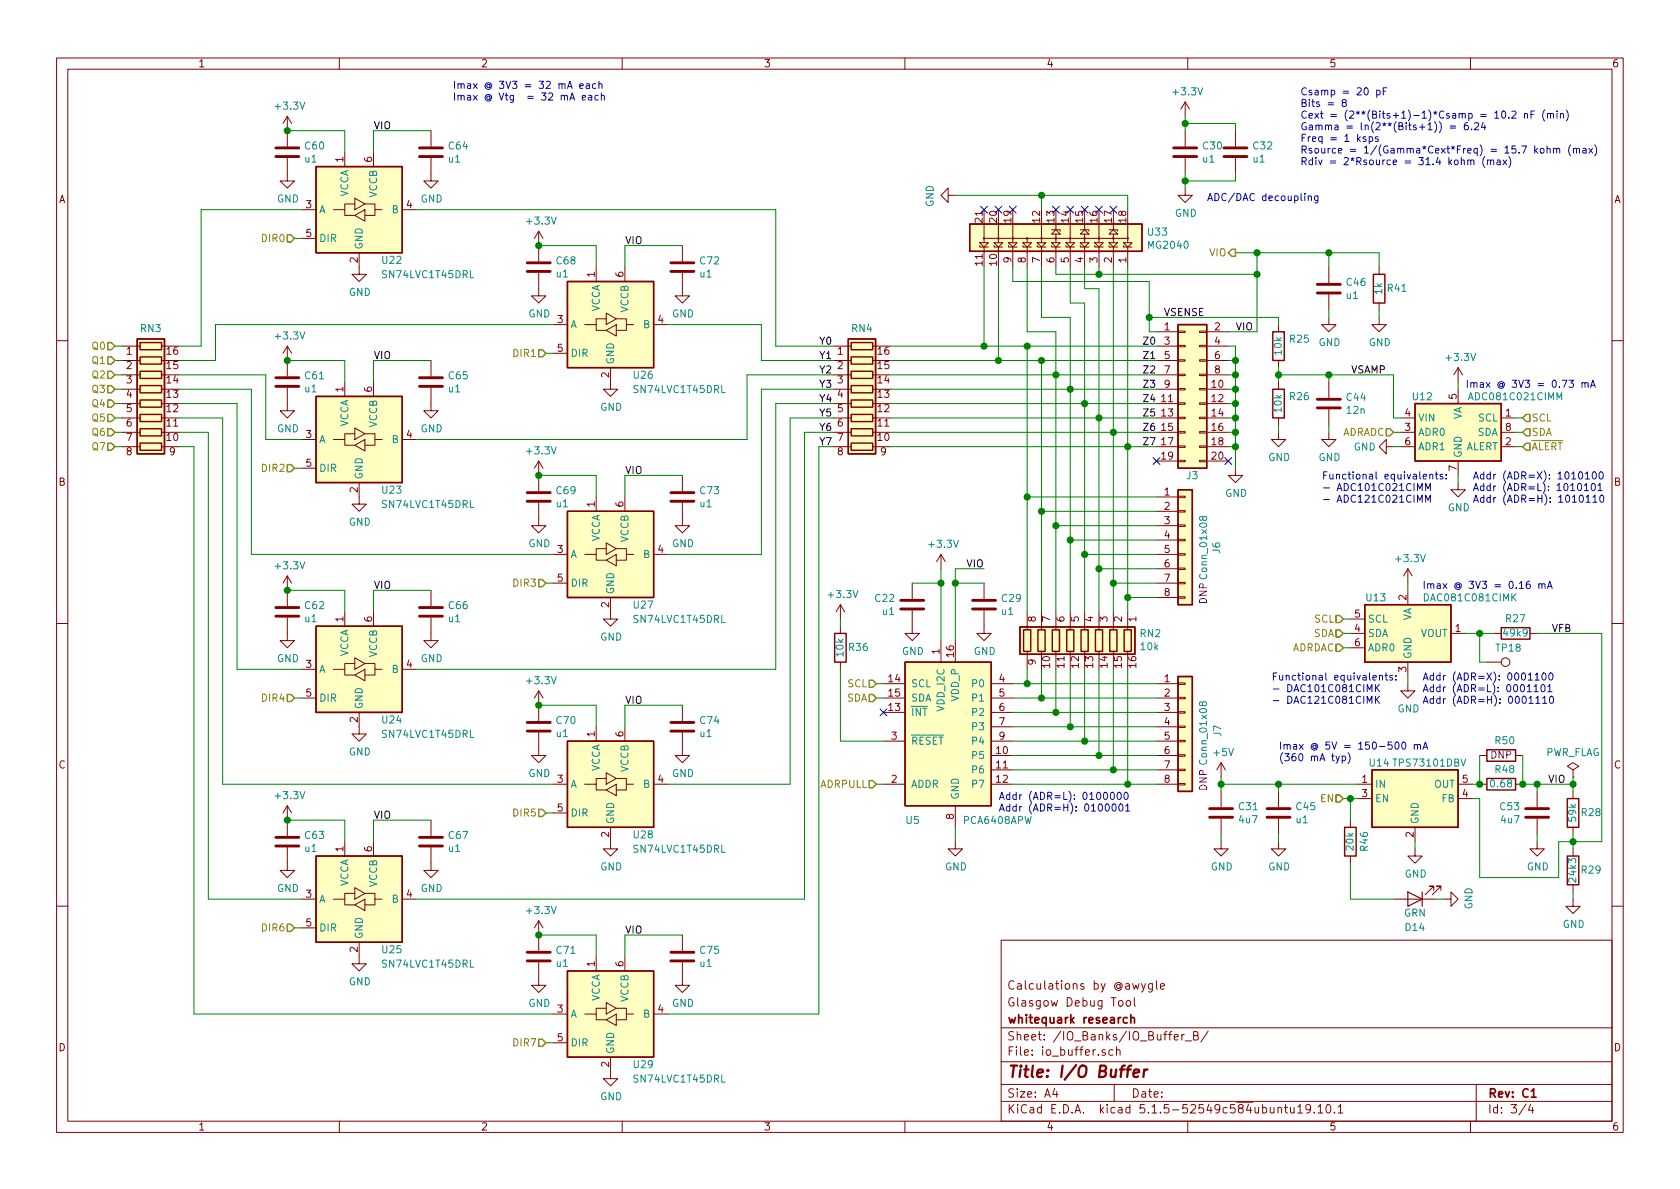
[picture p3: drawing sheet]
<svg xmlns="http://www.w3.org/2000/svg" width="297mm" height="210mm" viewBox="0 0 297 210" stroke-linecap="round" stroke-linejoin="round" font-family="sans-serif">
<defs><g id="words">
<text font-size="2.8" fill="#840000" x="178" y="190.5">Title: I/O Buffer</text>
<g font-size="2.1" fill="#840000">
<text x="178" y="178">Glasgow Debug Tool</text>
<text x="178" y="175">Calculations by @awygle</text>
<text x="178" y="184">Sheet: /IO_Banks/IO_Buffer_B/</text>
<text x="178" y="181">whitequark research</text>
<text x="178" y="186.7">File: io_buffer.sch</text>
<text x="178" y="196.9">KiCad E.D.A. kicad 5.1.5-52549c584ubuntu19.10.1</text>
<text x="178" y="194.1">Size: A4</text>
<text x="200" y="194.1">Date:</text>
<text x="263" y="194.1">Rev: C1</text>
<text x="263" y="196.9">Id: 3/4</text>
</g>
<g font-size="1.8" fill="#840000">
<text x="35" y="11.9">1</text>
<text x="85" y="11.9">2</text>
<text x="135" y="11.9">3</text>
<text x="185" y="11.9">4</text>
<text x="235" y="11.9">5</text>
<text x="285" y="11.9">6</text>
<text x="60.7" y="28.7" transform="rotate(-90 60.7 28.7)">1</text>
<text x="65.8" y="28.7" transform="rotate(-90 65.8 28.7)">6</text>
<text x="10.4" y="35.9">A</text>
<text x="285.4" y="35.9">A</text>
<text x="54.1" y="36.8">3</text>
<text x="54.1" y="41.9">5</text>
<text x="71.9" y="36.8">4</text>
<text x="173.7" y="39.3" transform="rotate(-90 173.7 39.3)">21</text>
<text x="176.3" y="39.3" transform="rotate(-90 176.3 39.3)">20</text>
<text x="178.8" y="39.3" transform="rotate(-90 178.8 39.3)">19</text>
<text x="183.9" y="39.3" transform="rotate(-90 183.9 39.3)">12</text>
<text x="186.4" y="39.3" transform="rotate(-90 186.4 39.3)">13</text>
<text x="189" y="39.3" transform="rotate(-90 189 39.3)">14</text>
<text x="191.5" y="39.3" transform="rotate(-90 191.5 39.3)">15</text>
<text x="194.1" y="39.3" transform="rotate(-90 194.1 39.3)">16</text>
<text x="196.6" y="39.3" transform="rotate(-90 196.6 39.3)">17</text>
<text x="199.1" y="39.3" transform="rotate(-90 199.1 39.3)">18</text>
<text x="63.2" y="46.5" transform="rotate(-90 63.2 46.5)">2</text>
<text x="173.7" y="46.9" transform="rotate(-90 173.7 46.9)">11</text>
<text x="176.3" y="46.9" transform="rotate(-90 176.3 46.9)">10</text>
<text x="178.8" y="46.5" transform="rotate(-90 178.8 46.5)">9</text>
<text x="181.4" y="46.5" transform="rotate(-90 181.4 46.5)">8</text>
<text x="183.9" y="46.5" transform="rotate(-90 183.9 46.5)">7</text>
<text x="186.4" y="46.5" transform="rotate(-90 186.4 46.5)">6</text>
<text x="189" y="46.5" transform="rotate(-90 189 46.5)">5</text>
<text x="191.5" y="46.5" transform="rotate(-90 191.5 46.5)">4</text>
<text x="194.1" y="46.5" transform="rotate(-90 194.1 46.5)">3</text>
<text x="196.6" y="46.5" transform="rotate(-90 196.6 46.5)">2</text>
<text x="199.1" y="46.5" transform="rotate(-90 199.1 46.5)">1</text>
<text x="105.2" y="49" transform="rotate(-90 105.2 49)">1</text>
<text x="110.2" y="49" transform="rotate(-90 110.2 49)">6</text>
<text x="98.6" y="57.1">3</text>
<text x="116.4" y="57.1">4</text>
<text x="205.9" y="58.4">1</text>
<text x="214.8" y="58.4">2</text>
<text x="22.4" y="62.7">1</text>
<text x="22.4" y="65.3">2</text>
<text x="29.5" y="65.3">15</text>
<text x="29.5" y="62.7">16</text>
<text x="98.6" y="62.2">5</text>
<text x="148.1" y="62.7">1</text>
<text x="148.1" y="65.3">2</text>
<text x="155.2" y="65.3">15</text>
<text x="155.2" y="62.7">16</text>
<text x="205.9" y="61">3</text>
<text x="205.9" y="63.5">5</text>
<text x="214.8" y="61">4</text>
<text x="214.8" y="63.5">6</text>
<text x="22.4" y="67.8">3</text>
<text x="22.4" y="70.4">4</text>
<text x="29.5" y="70.4">13</text>
<text x="29.5" y="67.8">14</text>
<text x="60.7" y="69.3" transform="rotate(-90 60.7 69.3)">1</text>
<text x="65.8" y="69.3" transform="rotate(-90 65.8 69.3)">6</text>
<text x="107.7" y="66.8" transform="rotate(-90 107.7 66.8)">2</text>
<text x="148.1" y="67.8">3</text>
<text x="148.1" y="70.4">4</text>
<text x="155.2" y="70.4">13</text>
<text x="155.2" y="67.8">14</text>
<text x="205.4" y="71.1">11</text>
<text x="205.9" y="66">7</text>
<text x="205.9" y="68.6">9</text>
<text x="214.3" y="68.6">10</text>
<text x="214.3" y="71.1">12</text>
<text x="214.8" y="66">8</text>
<text x="257.6" y="70.6" transform="rotate(-90 257.6 70.6)">5</text>
<text x="22.4" y="72.9">5</text>
<text x="22.4" y="75.4">6</text>
<text x="22.4" y="78">7</text>
<text x="29.5" y="78">10</text>
<text x="29.5" y="75.4">11</text>
<text x="29.5" y="72.9">12</text>
<text x="54.1" y="77.5">3</text>
<text x="71.9" y="77.5">4</text>
<text x="148.1" y="72.9">5</text>
<text x="148.1" y="75.4">6</text>
<text x="148.1" y="78">7</text>
<text x="155.2" y="78">10</text>
<text x="155.2" y="75.4">11</text>
<text x="155.2" y="72.9">12</text>
<text x="205.4" y="73.7">13</text>
<text x="205.4" y="76.2">15</text>
<text x="214.3" y="73.7">14</text>
<text x="214.3" y="76.2">16</text>
<text x="248.4" y="76.2">3</text>
<text x="248.4" y="73.7">4</text>
<text x="266.2" y="73.7">1</text>
<text x="266.2" y="76.2">8</text>
<text x="22.4" y="80.5">8</text>
<text x="30" y="80.5">9</text>
<text x="54.1" y="82.5">5</text>
<text x="148.1" y="80.5">8</text>
<text x="155.7" y="80.5">9</text>
<text x="205.4" y="78.7">17</text>
<text x="205.4" y="81.3">19</text>
<text x="214.3" y="78.7">18</text>
<text x="214.3" y="81.3">20</text>
<text x="248.4" y="78.7">6</text>
<text x="257.6" y="83.3" transform="rotate(-90 257.6 83.3)">7</text>
<text x="266.2" y="78.7">2</text>
<text x="10.4" y="85.9">B</text>
<text x="63.2" y="87.1" transform="rotate(-90 63.2 87.1)">2</text>
<text x="105.2" y="89.6" transform="rotate(-90 105.2 89.6)">1</text>
<text x="110.2" y="89.6" transform="rotate(-90 110.2 89.6)">6</text>
<text x="205.9" y="87.6">1</text>
<text x="285.4" y="85.9">B</text>
<text x="205.9" y="90.2">2</text>
<text x="205.9" y="92.7">3</text>
<text x="205.9" y="95.2">4</text>
<text x="98.6" y="97.8">3</text>
<text x="116.4" y="97.8">4</text>
<text x="205.9" y="97.8">5</text>
<text x="205.9" y="100.3">6</text>
<text x="98.6" y="102.9">5</text>
<text x="107.7" y="107.4" transform="rotate(-90 107.7 107.4)">2</text>
<text x="205.9" y="102.9">7</text>
<text x="205.9" y="105.4">8</text>
<text x="248.7" y="106.1" transform="rotate(-90 248.7 106.1)">2</text>
<text x="60.7" y="110" transform="rotate(-90 60.7 110)">1</text>
<text x="65.8" y="110" transform="rotate(-90 65.8 110)">6</text>
<text x="183.1" y="110" transform="rotate(-90 183.1 110)">8</text>
<text x="185.7" y="110" transform="rotate(-90 185.7 110)">7</text>
<text x="188.2" y="110" transform="rotate(-90 188.2 110)">6</text>
<text x="190.8" y="110" transform="rotate(-90 190.8 110)">5</text>
<text x="193.3" y="110" transform="rotate(-90 193.3 110)">4</text>
<text x="195.8" y="110" transform="rotate(-90 195.8 110)">3</text>
<text x="198.4" y="110" transform="rotate(-90 198.4 110)">2</text>
<text x="200.9" y="110" transform="rotate(-90 200.9 110)">1</text>
<text x="239.5" y="111.8">4</text>
<text x="239.5" y="109.2">5</text>
<text x="257.3" y="111.8">1</text>
<text x="54.1" y="118.1">3</text>
<text x="71.9" y="118.1">4</text>
<text x="166.1" y="115.7" transform="rotate(-90 166.1 115.7)">1</text>
<text x="168.7" y="116.1" transform="rotate(-90 168.7 116.1)">16</text>
<text x="183.1" y="117.6" transform="rotate(-90 183.1 117.6)">9</text>
<text x="185.7" y="118.1" transform="rotate(-90 185.7 118.1)">10</text>
<text x="188.2" y="118.1" transform="rotate(-90 188.2 118.1)">11</text>
<text x="190.8" y="118.1" transform="rotate(-90 190.8 118.1)">12</text>
<text x="193.3" y="118.1" transform="rotate(-90 193.3 118.1)">13</text>
<text x="195.8" y="118.1" transform="rotate(-90 195.8 118.1)">14</text>
<text x="198.4" y="118.1" transform="rotate(-90 198.4 118.1)">15</text>
<text x="200.9" y="118.1" transform="rotate(-90 200.9 118.1)">16</text>
<text x="239.5" y="114.3">6</text>
<text x="248.7" y="118.8" transform="rotate(-90 248.7 118.8)">3</text>
<text x="54.1" y="123.2">5</text>
<text x="157.1" y="125.7">13</text>
<text x="157.1" y="120.6">14</text>
<text x="157.1" y="123.2">15</text>
<text x="176.7" y="120.6">4</text>
<text x="176.7" y="123.2">5</text>
<text x="176.7" y="125.7">6</text>
<text x="205.9" y="120.6">1</text>
<text x="205.9" y="123.2">2</text>
<text x="205.9" y="125.7">3</text>
<text x="63.2" y="127.7" transform="rotate(-90 63.2 127.7)">2</text>
<text x="105.2" y="130.3" transform="rotate(-90 105.2 130.3)">1</text>
<text x="110.2" y="130.3" transform="rotate(-90 110.2 130.3)">6</text>
<text x="157.6" y="130.8">3</text>
<text x="176.7" y="128.3">7</text>
<text x="176.7" y="130.8">9</text>
<text x="205.9" y="128.3">4</text>
<text x="205.9" y="130.8">5</text>
<text x="10.4" y="135.9">C</text>
<text x="176.2" y="133.3">10</text>
<text x="176.2" y="135.9">11</text>
<text x="205.9" y="133.3">6</text>
<text x="205.9" y="135.9">7</text>
<text x="285.4" y="135.9">C</text>
<text x="98.6" y="138.4">3</text>
<text x="98.6" y="143.5">5</text>
<text x="116.4" y="138.4">4</text>
<text x="157.6" y="138.4">2</text>
<text x="176.2" y="138.4">12</text>
<text x="205.9" y="138.4">8</text>
<text x="240.8" y="138.4">1</text>
<text x="240.8" y="141">3</text>
<text x="258.6" y="141">4</text>
<text x="258.6" y="138.4">5</text>
<text x="107.7" y="148.1" transform="rotate(-90 107.7 148.1)">2</text>
<text x="168.7" y="144.9" transform="rotate(-90 168.7 144.9)">8</text>
<text x="249.9" y="148.1" transform="rotate(-90 249.9 148.1)">2</text>
<text x="60.7" y="150.6" transform="rotate(-90 60.7 150.6)">1</text>
<text x="65.8" y="150.6" transform="rotate(-90 65.8 150.6)">6</text>
<text x="54.1" y="158.7">3</text>
<text x="71.9" y="158.7">4</text>
<text x="54.1" y="163.8">5</text>
<text x="63.2" y="168.4" transform="rotate(-90 63.2 168.4)">2</text>
<text x="105.2" y="170.9" transform="rotate(-90 105.2 170.9)">1</text>
<text x="110.2" y="170.9" transform="rotate(-90 110.2 170.9)">6</text>
<text x="98.6" y="179.1">3</text>
<text x="116.4" y="179.1">4</text>
<text x="10.4" y="185.9">D</text>
<text x="98.6" y="184.1">5</text>
<text x="285.4" y="185.9">D</text>
<text x="107.7" y="188.7" transform="rotate(-90 107.7 188.7)">2</text>
<text x="35" y="199.9">1</text>
<text x="85" y="199.9">2</text>
<text x="135" y="199.9">3</text>
<text x="185" y="199.9">4</text>
<text x="235" y="199.9">5</text>
<text x="285" y="199.9">6</text>
</g>
<g font-size="1.8" fill="#0000c2">
<text x="80" y="15.7">Imax @ 3V3 = 32 mA each</text>
<text x="80" y="17.8">Imax @ Vtg = 32 mA each</text>
<text x="229.9" y="16.9">Csamp = 20 pF</text>
<text x="229.9" y="18.9">Bits = 8</text>
<text x="229.9" y="21">Cext = (2**(Bits+1)-1)*Csamp = 10.2 nF (min)</text>
<text x="229.9" y="23">Gamma = ln(2**(Bits+1)) = 6.24</text>
<text x="229.9" y="25.1">Freq = 1 ksps</text>
<text x="229.9" y="27.1">Rsource = 1/(Gamma*Cext*Freq) = 15.7 kohm (max)</text>
<text x="229.9" y="29.2">Rdiv = 2*Rsource = 31.4 kohm (max)</text>
<text x="213.4" y="35.6">ADC/DAC decoupling</text>
<text x="259.1" y="68.6">Imax @ 3V3 = 0.73 mA</text>
<text x="233.7" y="84.8">Functional equivalents:</text>
<text x="233.7" y="86.8">- ADC101C021CIMM</text>
<text x="233.7" y="88.9">- ADC121C021CIMM</text>
<text x="260.3" y="84.8">Addr (ADR=X): 1010100</text>
<text x="260.3" y="86.8">Addr (ADR=L): 1010101</text>
<text x="260.3" y="88.9">Addr (ADR=H): 1010110</text>
<text x="251.5" y="104.1">Imax @ 3V3 = 0.16 mA</text>
<text x="224.8" y="120.3">Functional equivalents:</text>
<text x="224.8" y="122.4">- DAC101C081CIMK</text>
<text x="224.8" y="124.5">- DAC121C081CIMK</text>
<text x="251.5" y="120.3">Addr (ADR=X): 0001100</text>
<text x="251.5" y="122.4">Addr (ADR=L): 0001101</text>
<text x="251.5" y="124.5">Addr (ADR=H): 0001110</text>
<text x="226.1" y="132.6">Imax @ 5V = 150-500 mA</text>
<text x="226.1" y="134.6">(360 mA typ)</text>
<text x="176.5" y="141.4">Addr (ADR=L): 0100000</text>
<text x="176.5" y="143.5">Addr (ADR=H): 0100001</text>
</g>
<g font-size="1.8" fill="#008484">
<text x="207.6" y="16.9">+3.3V</text>
<text x="48.8" y="19.4">+3.3V</text>
<text x="53.9" y="28.7">u1</text>
<text x="54" y="26.4">C60</text>
<text x="79.3" y="28.7">u1</text>
<text x="79.4" y="26.4">C64</text>
<text x="212.7" y="28.7">u1</text>
<text x="212.8" y="26.4">C30</text>
<text x="221.6" y="28.7">u1</text>
<text x="221.6" y="26.4">C32</text>
<text x="49" y="35.8">GND</text>
<text x="61.6" y="35" transform="rotate(-90 61.6 35)">VCCA</text>
<text x="66.7" y="35" transform="rotate(-90 66.7 35)">VCCB</text>
<text x="74.4" y="35.8">GND</text>
<text x="56.4" y="37.7">A</text>
<text x="69.3" y="37.7">B</text>
<text x="93.3" y="39.7">+3.3V</text>
<text x="165.1" y="36.6" transform="rotate(-90 165.1 36.6)">GND</text>
<text x="203" y="41.7">U33</text>
<text x="207.7" y="38.3">GND</text>
<text x="56.4" y="42.8">DIR</text>
<text x="64.1" y="44.2" transform="rotate(-90 64.1 44.2)">GND</text>
<text x="67.6" y="46.7">U22</text>
<text x="98.5" y="46.8">C68</text>
<text x="123.9" y="46.8">C72</text>
<text x="203.2" y="44">MG2040</text>
<text x="61.7" y="52.3">GND</text>
<text x="67.8" y="49.2">SN74LVC1T45DRL</text>
<text x="98.4" y="49.1">u1</text>
<text x="123.8" y="49.1">u1</text>
<text x="238.1" y="52.9">u1</text>
<text x="238.2" y="50.6">C46</text>
<text x="244.4" y="52" transform="rotate(-90 244.4 52)">1k</text>
<text x="245.4" y="51.6">R41</text>
<text x="24.9" y="58.7">RN3</text>
<text x="93.4" y="56.1">GND</text>
<text x="100.8" y="58">A</text>
<text x="106" y="55.3" transform="rotate(-90 106 55.3)">VCCA</text>
<text x="111.1" y="55.3" transform="rotate(-90 111.1 55.3)">VCCB</text>
<text x="113.8" y="58">B</text>
<text x="118.8" y="56.1">GND</text>
<text x="150.6" y="58.7">RN4</text>
<text x="48.8" y="60">+3.3V</text>
<text x="100.8" y="63.1">DIR</text>
<text x="108.6" y="64.5" transform="rotate(-90 108.6 64.5)">GND</text>
<text x="226.6" y="62.7" transform="rotate(-90 226.6 62.7)">10k</text>
<text x="228.1" y="60.6">R25</text>
<text x="233.1" y="61.2">GND</text>
<text x="242" y="61.2">GND</text>
<text x="255.9" y="63.8">+3.3V</text>
<text x="53.9" y="69.4">u1</text>
<text x="54" y="67.1">C61</text>
<text x="79.3" y="69.4">u1</text>
<text x="79.4" y="67.1">C65</text>
<text x="112.1" y="67">U26</text>
<text x="112.3" y="69.5">SN74LVC1T45DRL</text>
<text x="228.1" y="70.8">R26</text>
<text x="238.2" y="70.9">C44</text>
<text x="249.8" y="70.8">U12</text>
<text x="260.1" y="70.8">ADC081C021CIMM</text>
<text x="49" y="76.4">GND</text>
<text x="61.6" y="75.6" transform="rotate(-90 61.6 75.6)">VCCA</text>
<text x="66.7" y="75.6" transform="rotate(-90 66.7 75.6)">VCCB</text>
<text x="74.4" y="76.4">GND</text>
<text x="106.1" y="72.6">GND</text>
<text x="226.6" y="72.8" transform="rotate(-90 226.6 72.8)">10k</text>
<text x="238.2" y="73.2">12n</text>
<text x="250.7" y="77.1">ADR0</text>
<text x="250.7" y="74.5">VIN</text>
<text x="258.4" y="74.3" transform="rotate(-90 258.4 74.3)">VA</text>
<text x="261.2" y="77.1">SDA</text>
<text x="261.4" y="74.5">SCL</text>
<text x="56.4" y="78.4">A</text>
<text x="56.4" y="83.4">DIR</text>
<text x="69.3" y="78.4">B</text>
<text x="93.3" y="80.4">+3.3V</text>
<text x="224.2" y="81.5">GND</text>
<text x="233.1" y="81.5">GND</text>
<text x="239.3" y="79.7">GND</text>
<text x="250.7" y="79.6">ADR1</text>
<text x="258.4" y="81" transform="rotate(-90 258.4 81)">GND</text>
<text x="259" y="79.6">ALERT</text>
<text x="64.1" y="84.8" transform="rotate(-90 64.1 84.8)">GND</text>
<text x="67.6" y="87.3">U23</text>
<text x="67.8" y="89.8">SN74LVC1T45DRL</text>
<text x="98.4" y="89.7">u1</text>
<text x="98.5" y="87.4">C69</text>
<text x="123.8" y="89.7">u1</text>
<text x="123.9" y="87.4">C73</text>
<text x="209.9" y="84.8">J3</text>
<text x="216.6" y="87.9">GND</text>
<text x="61.7" y="93">GND</text>
<text x="106" y="95.9" transform="rotate(-90 106 95.9)">VCCA</text>
<text x="111.1" y="95.9" transform="rotate(-90 111.1 95.9)">VCCB</text>
<text x="256" y="90.4">GND</text>
<text x="48.8" y="100.7">+3.3V</text>
<text x="93.4" y="96.8">GND</text>
<text x="100.8" y="98.7">A</text>
<text x="113.8" y="98.7">B</text>
<text x="118.8" y="96.8">GND</text>
<text x="164.4" y="96.9">+3.3V</text>
<text x="215.7" y="97.8" transform="rotate(-90 215.7 97.8)">J6</text>
<text x="247" y="99.4">+3.3V</text>
<text x="54" y="107.7">C62</text>
<text x="79.4" y="107.7">C66</text>
<text x="100.8" y="103.8">DIR</text>
<text x="108.6" y="105.2" transform="rotate(-90 108.6 105.2)">GND</text>
<text x="112.1" y="107.6">U27</text>
<text x="146.6" y="105.8">+3.3V</text>
<text x="154.8" y="106.4">C22</text>
<text x="177.2" y="106.4">C29</text>
<text x="241.6" y="106.3">U13</text>
<text x="252.2" y="106.3">DAC081C081CIMK</text>
<text x="53.9" y="110">u1</text>
<text x="79.3" y="110">u1</text>
<text x="106.1" y="113.3">GND</text>
<text x="112.3" y="110.2">SN74LVC1T45DRL</text>
<text x="156.1" y="108.8">u1</text>
<text x="177.1" y="108.8">u1</text>
<text x="201.7" y="112.7">RN2</text>
<text x="241.8" y="112.6">SDA</text>
<text x="241.8" y="110.1">SCL</text>
<text x="249.6" y="109.9" transform="rotate(-90 249.6 109.9)">VA</text>
<text x="251.1" y="112.6">VOUT</text>
<text x="266" y="112.6">49k9</text>
<text x="266.3" y="110">R27</text>
<text x="49" y="117.1">GND</text>
<text x="56.4" y="119">A</text>
<text x="61.6" y="116.3" transform="rotate(-90 61.6 116.3)">VCCA</text>
<text x="66.7" y="116.3" transform="rotate(-90 66.7 116.3)">VCCB</text>
<text x="69.3" y="119">B</text>
<text x="74.4" y="117.1">GND</text>
<text x="149.1" y="116" transform="rotate(-90 149.1 116)">10k</text>
<text x="150.1" y="115.1">R36</text>
<text x="159.5" y="115.8">GND</text>
<text x="172.2" y="115.8">GND</text>
<text x="201.8" y="115">10k</text>
<text x="241.8" y="115.2">ADR0</text>
<text x="249.6" y="116.6" transform="rotate(-90 249.6 116.6)">GND</text>
<text x="264.6" y="115.2">TP18</text>
<text x="56.4" y="124.1">DIR</text>
<text x="64.1" y="125.5" transform="rotate(-90 64.1 125.5)">GND</text>
<text x="93.3" y="121">+3.3V</text>
<text x="161" y="121.5">SCL</text>
<text x="161" y="124.1">SDA</text>
<text x="167" y="125.6" transform="rotate(-90 167 125.6)">VDD_I2C</text>
<text x="169.5" y="124" transform="rotate(-90 169.5 124)">VDD_P</text>
<text x="172.1" y="121.5">P0</text>
<text x="172.1" y="124.1">P1</text>
<text x="247.1" y="126">GND</text>
<text x="67.6" y="127.9">U24</text>
<text x="67.8" y="130.5">SN74LVC1T45DRL</text>
<text x="98.4" y="130.3">u1</text>
<text x="98.5" y="128">C70</text>
<text x="123.8" y="130.3">u1</text>
<text x="123.9" y="128">C74</text>
<text x="161" y="126.6">INT</text>
<text x="161" y="131.7">RESET</text>
<text x="172.1" y="126.6">P2</text>
<text x="172.1" y="129.2">P3</text>
<text x="172.1" y="131.7">P4</text>
<text x="216" y="130.2" transform="rotate(-90 216 130.2)">J7</text>
<text x="264.4" y="131.6">R50</text>
<text x="61.7" y="133.6">GND</text>
<text x="93.4" y="137.4">GND</text>
<text x="106" y="136.6" transform="rotate(-90 106 136.6)">VCCA</text>
<text x="111.1" y="136.6" transform="rotate(-90 111.1 136.6)">VCCB</text>
<text x="118.8" y="137.4">GND</text>
<text x="172.1" y="134.2">P5</text>
<text x="172.1" y="136.8">P6</text>
<text x="214.7" y="133.7">+5V</text>
<text x="242.2" y="135.6">U14 TPS73101DBV</text>
<text x="264.4" y="136.7">R48</text>
<text x="273.2" y="133.7">PWR_FLAG</text>
<text x="48.8" y="141.3">+3.3V</text>
<text x="100.8" y="139.3">A</text>
<text x="113.8" y="139.3">B</text>
<text x="161" y="139.3">ADDR</text>
<text x="169.5" y="141.5" transform="rotate(-90 169.5 141.5)">GND</text>
<text x="172.1" y="139.3">P7</text>
<text x="219.1" y="143.3">C31</text>
<text x="229.3" y="143.3">C45</text>
<text x="243.1" y="139.3">IN</text>
<text x="243.1" y="141.9">EN</text>
<text x="253.6" y="139.3">OUT</text>
<text x="254.9" y="141.9">FB</text>
<text x="263.7" y="139.2">0.68</text>
<text x="265.3" y="143.3">C53</text>
<text x="54" y="148.4">C63</text>
<text x="79.4" y="148.4">C67</text>
<text x="100.8" y="144.4">DIR</text>
<text x="108.6" y="145.8" transform="rotate(-90 108.6 145.8)">GND</text>
<text x="112.1" y="148.3">U28</text>
<text x="160.2" y="145.7">U5</text>
<text x="170.5" y="145.7">PCA6408APW</text>
<text x="219.2" y="145.6">4u7</text>
<text x="229.2" y="145.6">u1</text>
<text x="250.8" y="145.8" transform="rotate(-90 250.8 145.8)">GND</text>
<text x="265.5" y="145.6">4u7</text>
<text x="278.7" y="145.2" transform="rotate(-90 278.7 145.2)">59k</text>
<text x="279.7" y="144.3">R28</text>
<text x="53.9" y="150.7">u1</text>
<text x="79.3" y="150.7">u1</text>
<text x="106.1" y="153.9">GND</text>
<text x="112.3" y="150.8">SN74LVC1T45DRL</text>
<text x="167.1" y="153.9">GND</text>
<text x="214.1" y="153.9">GND</text>
<text x="224.2" y="153.9">GND</text>
<text x="239.3" y="150.3" transform="rotate(-90 239.3 150.3)">20k</text>
<text x="241.9" y="150.4" transform="rotate(-90 241.9 150.4)">R46</text>
<text x="248.4" y="155.2">GND</text>
<text x="270" y="153.9">GND</text>
<text x="278.7" y="155.9" transform="rotate(-90 278.7 155.9)">24k3</text>
<text x="279.7" y="154.5">R29</text>
<text x="49" y="157.7">GND</text>
<text x="56.4" y="159.6">A</text>
<text x="61.6" y="156.9" transform="rotate(-90 61.6 156.9)">VCCA</text>
<text x="66.7" y="156.9" transform="rotate(-90 66.7 156.9)">VCCB</text>
<text x="69.3" y="159.6">B</text>
<text x="74.4" y="157.7">GND</text>
<text x="93.3" y="161.6">+3.3V</text>
<text x="260.3" y="160.8" transform="rotate(-90 260.3 160.8)">GND</text>
<text x="56.4" y="164.7">DIR</text>
<text x="64.1" y="166.1" transform="rotate(-90 64.1 166.1)">GND</text>
<text x="248.2" y="162.1">GRN</text>
<text x="248.5" y="164.6">D14</text>
<text x="276.3" y="164.1">GND</text>
<text x="67.6" y="168.6">U25</text>
<text x="67.8" y="171.1">SN74LVC1T45DRL</text>
<text x="98.4" y="171">u1</text>
<text x="98.5" y="168.7">C71</text>
<text x="123.8" y="171">u1</text>
<text x="123.9" y="168.7">C75</text>
<text x="61.7" y="174.2">GND</text>
<text x="93.4" y="178">GND</text>
<text x="100.8" y="180">A</text>
<text x="106" y="177.2" transform="rotate(-90 106 177.2)">VCCA</text>
<text x="111.1" y="177.2" transform="rotate(-90 111.1 177.2)">VCCB</text>
<text x="113.8" y="180">B</text>
<text x="118.8" y="178">GND</text>
<text x="100.8" y="185">DIR</text>
<text x="108.6" y="186.4" transform="rotate(-90 108.6 186.4)">GND</text>
<text x="112.1" y="188.9">U29</text>
<text x="112.3" y="191.4">SN74LVC1T45DRL</text>
<text x="106.1" y="194.6">GND</text>
</g>
<g font-size="1.8">
<text x="66" y="22.9">VIO</text>
<text x="110.5" y="43.2">VIO</text>
<text x="205.7" y="55.9">VSENSE</text>
<text x="218.4" y="58.4">VIO</text>
<text x="66" y="63.5">VIO</text>
<text x="144.8" y="61">Y0</text>
<text x="144.8" y="63.5">Y1</text>
<text x="201.9" y="61">Z0</text>
<text x="201.9" y="63.5">Z1</text>
<text x="144.8" y="66">Y2</text>
<text x="144.8" y="68.6">Y3</text>
<text x="144.8" y="71.1">Y4</text>
<text x="201.9" y="71.1">Z4</text>
<text x="201.9" y="68.6">Z3</text>
<text x="201.9" y="66">Z2</text>
<text x="238.8" y="66">VSAMP</text>
<text x="144.8" y="73.7">Y5</text>
<text x="144.8" y="76.2">Y6</text>
<text x="201.9" y="73.7">Z5</text>
<text x="201.9" y="76.2">Z6</text>
<text x="110.5" y="83.8">VIO</text>
<text x="144.8" y="78.7">Y7</text>
<text x="201.9" y="78.7">Z7</text>
<text x="170.9" y="100.3">VIO</text>
<text x="66" y="104.1">VIO</text>
<text x="274.3" y="111.8">VFB</text>
<text x="110.5" y="124.5">VIO</text>
<text x="273.8" y="138.4">VIO</text>
<text x="66" y="144.8">VIO</text>
<text x="110.5" y="165.1">VIO</text>
</g>
<g font-size="1.8" fill="#848400">
<text x="46.5" y="42.8">DIR0</text>
<text x="213.9" y="45.3">VIO</text>
<text x="16.4" y="61.8">Q0</text>
<text x="16.4" y="64.4">Q1</text>
<text x="91" y="63.1">DIR1</text>
<text x="16.4" y="69.5">Q3</text>
<text x="16.4" y="66.9">Q2</text>
<text x="16.4" y="72">Q4</text>
<text x="16.4" y="77.1">Q6</text>
<text x="16.4" y="74.5">Q5</text>
<text x="237.2" y="77.1">ADRADC</text>
<text x="270.8" y="77.1">SDA</text>
<text x="270.8" y="74.5">SCL</text>
<text x="16.4" y="79.6">Q7</text>
<text x="46.5" y="83.4">DIR2</text>
<text x="270.8" y="79.6">ALERT</text>
<text x="91" y="103.8">DIR3</text>
<text x="232.2" y="112.6">SDA</text>
<text x="232.4" y="110.1">SCL</text>
<text x="228.3" y="115.2">ADRDAC</text>
<text x="46.5" y="124.1">DIR4</text>
<text x="149.7" y="124.1">SDA</text>
<text x="149.9" y="121.5">SCL</text>
<text x="145" y="139.3">ADRPULL</text>
<text x="233.5" y="141.9">EN</text>
<text x="91" y="144.4">DIR5</text>
<text x="46.5" y="164.7">DIR6</text>
<text x="91" y="185">DIR7</text>
</g>
<g font-size="1.8" fill="#840084">
<text x="213.4" y="106.8" transform="rotate(-90 213.4 106.8)">DNP Conn_01x08</text>
<text x="263.6" y="134.2">DNP</text>
<text x="213.4" y="139.8" transform="rotate(-90 213.4 139.8)">DNP Conn_01x08</text>
</g>
</g></defs>
<g fill="none" stroke="#840000" stroke-width=".18">
<path d="M10 10.3h277v189.9h-277zM12 12.2h273v186.1h-273zM60 10.3v1.9M110 10.3v1.9M160 10.3v1.9M209.5 18v2.6M209.5 18l-.7 1.3M209.5 18l.8 1.3M210 10.3v1.9M260 10.3v1.9M50.8 27.9v4.1h1.3l-1.3 1.3-1.3-1.3h1.3M50.8 20.6v5.3"/>
<path d="M50.8 20.6l-.8 1.2M50.8 20.6l.8 1.2M53.3 37.1h2.6M58.9 37.1h2.1v1h1.7M61 26.9v2.6M62.7 36.1h-1.7v1M62.7 35l1.8 1.1-1.8 1zM62.7 38.1l1.8-1v2zM64.5 36.1h1.8v1h1.3M66 26.9v2.6M66.3 37.1v1h-1.8M71.1 37.1h2.6"/>
<path d="M76.2 27.9v4.1h1.3l-1.3 1.3-1.3-1.3h1.3M76.2 23.1v2.8M167.6 34.5v-1.2l-1.2 1.2 1.2 1.3v-1.3h1.3M174 39.6v3.3M176.5 39.6v3.3M179.1 39.6v3.3M184.1 39.6v3.3M186.7 39.6v1M189.2 39.6v3.3M191.8 39.6v1M194.3 39.6v3.3M196.8 39.6v1"/>
<path d="M199.4 39.6v3.3M209.5 33.3v1.2h1.3l-1.3 1.3-1.2-1.3h1.2M209.5 23.1v2.8M209.5 27.9v2.8M218.4 23.1v2.8M218.4 27.9v2.8M53.3 42.2h2.6M63.5 44.7v3.8h1.3l-1.3 1.3-1.3-1.3h1.3M95.2 48.3v4h1.3l-1.3 1.3-1.2-1.3h1.2M95.2 40.9v5.3M95.2 40.9l-.7 1.3M95.2 40.9l.8 1.3"/>
<path d="M97.8 57.4h2.5M103.4 57.4h2v1h1.8M105.4 47.2v2.6M107.2 56.4h-1.8v1M107.2 55.4l1.8 1-1.8 1zM107.2 58.4l1.8-1v2zM109 56.4h1.7v1h1.3M110.5 47.2v2.6M110.7 57.4v1h-1.7M115.6 57.4h2.5M120.6 48.3v4h1.3l-1.3 1.3-1.2-1.3h1.2M120.6 43.4v2.8"/>
<path d="M173.2 43.4v.3h1.6M173.2 42.9h1.6l-.8 .8zM174 43.7v1M174 42.2h25.4M175.8 43.4v.3h1.5M175.8 42.9h1.5l-.8 .8zM176.5 43.7v1M178.3 43.4v.3h1.5M178.3 42.9h1.5l-.7 .8zM179.1 43.7v3.5M180.8 43.4v.3h1.6M180.8 42.9h1.6l-.8 .8z"/>
<path d="M181.6 42.2v.7M181.6 43.7v3.5M183.4 43.4v.3h1.5M183.4 42.9h1.5l-.8 .8zM184.1 43.7v3.5M185.9 43.4v.3h1.6M185.9 40.6h1.6v.3M185.9 42.9h1.6l-.8 .8zM186.7 40.6l.8 .8h-1.6zM186.7 41.4v1.5M186.7 43.7v3.5M188.5 43.4v.3h1.5"/>
<path d="M188.5 42.9h1.5l-.8 .8zM189.2 43.7v3.5M191 43.4v.3h1.5M191 42.9h1.5l-.7 .8zM191 40.6h1.5v.3M191.8 40.6l.7 .8h-1.5zM191.8 41.4v1.5M191.8 43.7v3.5M193.5 43.4v.3h1.6M193.5 42.9h1.6l-.8 .8zM194.3 43.7v3.5M196.1 43.4v.3h1.5"/>
<path d="M196.1 40.6h1.5v.3M196.1 41.4l.7-.8 .8 .8zM196.1 42.9h1.5l-.8 .8zM196.8 41.4v1.5M196.8 43.7v3.5M198.6 43.4v.3h1.6M198.6 42.9h1.6l-.8 .8zM199.4 43.7v3.5M204.5 58.7h3.8M208.3 58.5h1.2v.3h-1.2zM212.1 58.5h1.3v.3h-1.3zM213.4 58.7h3.8"/>
<path d="M226.1 57.4v1.3M234.9 56.1v1.3h1.3l-1.3 1.3-1.2-1.3h1.2M234.9 47.2v2.8M234.9 52.1v2.8M243.8 56.1v1.3h1.3l-1.3 1.3-1.2-1.3h1.2M243.8 47.2v1.3M243.8 53.6v1.3M10 60.2h2M21.6 61.2h3.2M21.6 63.7h3.2M21.6 66.3h3.2M21.6 68.8h3.2"/>
<path d="M21.6 71.4h3.2M21.6 73.9h3.2M21.6 76.4h3.2M21.6 79h3.2M28.6 61.2h.6M28.6 63.7h.6M28.6 66.3h.6M28.6 68.8h.6M28.6 71.4h.6M28.6 73.9h.6M28.6 76.4h.6M28.6 79h3.1"/>
<path d="M50.8 68.6v4h1.3l-1.3 1.3-1.3-1.3h1.3M50.8 61.2v5.3M50.8 61.2l-.8 1.3M50.8 61.2l.8 1.3M53.3 77.7h2.6M58.9 77.7h2.1v1h1.7M61 67.6v2.5M62.7 76.7h-1.7v1M62.7 75.7l1.8 1-1.8 1zM62.7 78.7l1.8-1v2.1zM64.5 76.7h1.8v1h1.3M66 67.6v2.5"/>
<path d="M66.3 77.7v1h-1.8M71.1 77.7h2.6M76.2 68.6v4h1.3l-1.3 1.3-1.3-1.3h1.3M76.2 63.7v2.8M97.8 62.5h2.5M107.9 65v3.8h1.3l-1.3 1.3-1.2-1.3h1.2M147.3 61.2h3.2M147.3 63.7h3.2M147.3 66.3h3.2M147.3 68.8h3.2M147.3 71.4h3.2M147.3 73.9h3.2"/>
<path d="M147.3 76.4h3.2M147.3 79h3.2M154.3 61.2h.6M154.3 63.7h.6M154.3 66.3h.6M154.3 68.8h.6M154.3 71.4h.6M154.3 73.9h.6M154.3 76.4h.6M154.3 79h3.2M204.5 61.2h3.8M204.5 63.7h3.8"/>
<path d="M204.5 66.3h3.8M204.5 68.8h3.8M204.5 71.4h3.8M204.5 73.9h3.8M204.5 76.4h3.8M204.5 79h3.8M208.3 73.8h1.2v.2h-1.2zM208.3 76.3h1.2v.3h-1.2zM208.3 78.9h1.2v.2h-1.2zM208.3 71.2h1.2v.3h-1.2zM208.3 66.2h1.2v.2h-1.2zM208.3 63.6h1.2v.3h-1.2z"/>
<path d="M208.3 61.1h1.2v.2h-1.2zM208.3 68.7h1.2v.3h-1.2zM212.1 73.8h1.3v.2h-1.3zM212.1 76.3h1.3v.3h-1.3zM212.1 78.9h1.3v.2h-1.3zM212.1 71.2h1.3v.3h-1.3zM212.1 66.2h1.3v.2h-1.3zM212.1 63.6h1.3v.3h-1.3zM212.1 61.1h1.3v.2h-1.3zM212.1 68.7h1.3v.3h-1.3zM213.4 61.2h3.8M213.4 63.7h3.8"/>
<path d="M213.4 66.3h3.8M213.4 68.8h3.8M213.4 71.4h3.8M213.4 73.9h3.8M213.4 76.4h3.8M213.4 79h3.8M226.1 76.4v1.3h1.2l-1.2 1.3-1.3-1.3h1.3M226.1 63.7v1.3M226.1 67.6v1.2M226.1 73.9v1.3M234.9 76.4v1.3h1.3l-1.3 1.3-1.2-1.3h1.2M234.9 67.6v2.8"/>
<path d="M234.9 72.4v2.8M245.1 79v-1.3l-1.3 1.3 1.3 1.3v-1.3h1.3M247.6 73.9h2.6M247.6 76.4h2.6M247.6 79h2.6M257.8 65l-.8 1.3M257.8 65v2.6M257.8 68.8v2.6M257.8 65l.8 1.3M265.4 73.9h2.6M265.4 76.4h2.6M265.4 79h2.6"/>
<path d="M285 60.2h2M53.3 82.8h2.6M63.5 85.3v3.8h1.3l-1.3 1.3-1.3-1.3h1.3M95.2 88.9v4.1h1.3l-1.3 1.2-1.2-1.2h1.2M95.2 81.5v5.4M95.2 81.5l-.7 1.3M95.2 81.5l.8 1.3M97.8 98h2.5M103.4 98h2v1.1h1.8M105.4 87.9v2.5M107.2 97h-1.8v1M107.2 96l1.8 1-1.8 1z"/>
<path d="M107.2 99.1l1.8-1.1v2.1zM109 97h1.7v1h1.3M110.5 87.9v2.5M110.7 98v1.1h-1.7M115.6 98h2.5M120.6 88.9v4.1h1.3l-1.3 1.2-1.2-1.2h1.2M120.6 84.1v2.8M166.4 98l-.8 1.3M166.4 98v2.6M166.4 98l.7 1.3M204.5 98h3.8M204.5 87.9h3.8"/>
<path d="M204.5 90.4h3.8M204.5 93h3.8M204.5 95.5h3.8M204.5 81.5h3.8M208.3 97.9h1.2v.3h-1.2zM208.3 92.8h1.2v.3h-1.2zM208.3 90.3h1.2v.2h-1.2zM208.3 87.8h1.2v.2h-1.2zM208.3 95.4h1.2v.2h-1.2zM208.3 81.4h1.2v.3h-1.2zM212.1 81.4h1.3v.3h-1.3zM213.4 81.5h3.8"/>
<path d="M218.4 82.8v1.3h1.3l-1.3 1.2-1.2-1.2h1.2M257.8 85.3v1.3h1.3l-1.3 1.3-1.3-1.3h1.3M257.8 81.5v2.6M10 110.3h2M50.8 109.2v4.1h1.3l-1.3 1.2-1.3-1.2h1.3M50.8 101.8v5.4M50.8 101.8l-.8 1.3M50.8 101.8l.8 1.3M53.3 118.4h2.6M58.9 118.4h2.1v1h1.7M61 108.2v2.5M62.7 117.3h-1.7v1.1"/>
<path d="M62.7 116.3l1.8 1-1.8 1.1zM62.7 119.4l1.8-1v2zM64.5 117.3h1.8v1.1h1.3M66 108.2v2.5M66.3 118.4v1h-1.8M71.1 118.4h2.6M76.2 109.2v4.1h1.3l-1.3 1.2-1.3-1.2h1.3M76.2 104.4v2.8M97.8 103.1h2.5M107.9 105.7v3.8h1.3l-1.3 1.2-1.2-1.2h1.2M148.6 106.9l-.8 1.3M148.6 106.9v2.6"/>
<path d="M148.6 110.7v1.3M148.6 117.1v1.3M148.6 106.9l.8 1.3M161.3 107.9v4.1h1.3l-1.3 1.3-1.3-1.3h1.3M161.3 103.1v2.8M166.4 113.3v3.8M168.9 113.3v3.8M174 107.9v4.1h1.3l-1.3 1.3-1.3-1.3h1.3M174 103.1v2.8M181.6 108.2v3.2M181.6 115.2v3.2M184.1 108.2v3.2"/>
<path d="M184.1 115.2v.6M186.7 108.2v3.2M186.7 115.2v.6M189.2 108.2v3.2M189.2 115.2v.6M191.8 108.2v3.2M191.8 115.2v.6M194.3 108.2v3.2M194.3 115.2v.6M196.8 108.2v3.2M196.8 115.2v.6M199.4 108.2v3.2"/>
<path d="M199.4 115.2v.6M204.5 103.1h3.8M204.5 100.6h3.8M204.5 105.7h3.8M208.3 100.5h1.2v.2h-1.2zM208.3 103h1.2v.2h-1.2zM208.3 105.5h1.2v.3h-1.2zM238.8 112h2.5M238.8 109.5h2.5M238.8 114.5h2.5M248.9 100.6l-.7 1.2M248.9 100.6v2.5"/>
<path d="M248.9 104.4v2.5M248.9 117.1v2.5M248.9 100.6l.8 1.2M256.5 112h2.6M262.9 117.1h2.5M264.2 112h1.2M270.5 112h1.3M285 110.3h2M53.3 123.4h2.6M63.5 126v3.8h1.3l-1.3 1.3-1.3-1.3h1.3M95.2 129.5v4.1h1.3l-1.3 1.3-1.2-1.3h1.2M95.2 122.2v5.3"/>
<path d="M95.2 122.2l-.7 1.2M95.2 122.2l.8 1.2M97.8 138.7h2.5M103.4 138.7h2v1h1.8M105.4 128.5v2.6M107.2 137.7h-1.8v1M107.2 136.6l1.8 1.1-1.8 1zM107.2 139.7l1.8-1v2zM109 137.7h1.7v1h1.3M110.5 128.5v2.6M110.7 138.7v1h-1.7M115.6 138.7h2.5"/>
<path d="M120.6 129.5v4.1h1.3l-1.3 1.3-1.2-1.3h1.2M120.6 124.7v2.8M156.2 138.7h3.8M156.2 123.4h3.8M156.2 120.9h3.8M156.2 126h3.8M156.2 131.1h3.8M175.3 138.7h3.8M175.3 123.4h3.8M175.3 120.9h3.8M175.3 126h3.8M175.3 128.5h3.8"/>
<path d="M175.3 131.1h3.8M175.3 133.6h3.8M175.3 136.1h3.8M204.5 138.7h3.8M204.5 123.4h3.8M204.5 120.9h3.8M204.5 126h3.8M204.5 128.5h3.8M204.5 131.1h3.8M204.5 133.6h3.8M204.5 136.1h3.8M208.3 133.5h1.2v.2h-1.2z"/>
<path d="M208.3 136h1.2v.3h-1.2zM208.3 138.6h1.2v.2h-1.2zM208.3 130.9h1.2v.3h-1.2zM208.3 125.9h1.2v.2h-1.2zM208.3 123.3h1.2v.3h-1.2zM208.3 120.8h1.2v.2h-1.2zM208.3 128.4h1.2v.2h-1.2zM215.9 134.9l-.8 1.2M215.9 134.9v2.5M215.9 139.9v2.8M215.9 134.9l.8 1.2M226.1 139.9v2.8"/>
<path d="M240 138.7h2.6M248.9 120.9v1.3h1.3l-1.3 1.2-1.3-1.2h1.3M257.8 138.7h2.5M261.6 138.7h1.3M261.6 133.6h1.3M268 138.7h1.2M268 133.6h1.2M271.8 139.9v2.8M278.1 136.1l1-.6-1-.6-1 .6 1 .6v1.3M278.1 137.4h.1M278.1 139.9v1.3M50.8 149.9v4h1.3l-1.3 1.3-1.3-1.3h1.3"/>
<path d="M50.8 142.5v5.3M50.8 142.5l-.8 1.3M50.8 142.5l.8 1.3M53.3 159h2.6M58.9 159h2.1v1h1.7M61 148.8v2.6M62.7 158h-1.7v1M62.7 157l1.8 1-1.8 1zM64.5 158h1.8v1h1.3M66 148.8v2.6M66.3 159v1h-1.8M71.1 159h2.6"/>
<path d="M76.2 149.9v4h1.3l-1.3 1.3-1.3-1.3h1.3M76.2 145v2.8M97.8 143.8h2.5M107.9 146.3v3.8h1.3l-1.3 1.3-1.2-1.3h1.2M168.9 148.8v1.3h1.3l-1.3 1.3-1.3-1.3h1.3M168.9 142.5v3.8M215.9 148.8v1.3h1.3l-1.3 1.3-1.3-1.3h1.3M215.9 144.8v2.8M226.1 148.8v1.3h1.2l-1.2 1.3-1.3-1.3h1.3M226.1 144.8v2.8M238.8 145v1.3M238.8 151.4v1.2"/>
<path d="M240 141.2h2.6M246.4 159h7.6M250.2 150.1v1.3h1.3l-1.3 1.2-1.3-1.2h1.3M250.2 146.3v2.5M253.5 157.5v-.8h-.8h.8l-1.5 1.5M254.8 157.5v-.8h-.8h.8l-1.6 1.5M255.3 159h1.2v-1.3l1.3 1.3-1.3 1.3v-1.3M257.8 141.2h2.5M271.8 148.8v1.3h1.2l-1.2 1.3-1.3-1.3h1.3M271.8 144.8v2.8M278.1 159v1.3h1.3l-1.3 1.2-1.2-1.2h1.2M278.1 146.3v1.3"/>
<path d="M278.1 150.1v1.3M278.1 156.5v1.2M10 160.2h2M53.3 164.1h2.6M62.7 160l1.8-1v2zM63.5 166.6v3.8h1.3l-1.3 1.3-1.3-1.3h1.3M95.2 170.2v4h1.3l-1.3 1.3-1.2-1.3h1.2M95.2 162.8v5.3M95.2 162.8l-.7 1.3M95.2 162.8l.8 1.3M97.8 179.3h2.5M103.4 179.3h2v1h1.8"/>
<path d="M105.4 169.2v2.5M107.2 178.3h-1.8v1M107.2 177.3l1.8 1-1.8 1zM109 178.3h1.7v1h1.3M110.5 169.2v2.5M110.7 179.3v1h-1.7M115.6 179.3h2.5M120.6 170.2v4h1.3l-1.3 1.3-1.2-1.3h1.2M120.6 165.3v2.8M177 166.3h108v32h-108zM197.8 177.1l.2-.2 .5 .2v.7l-.2 .1-.5-.1zM199.2 177.1l.2-.2 .4 .2 .1 .5-.1 .2-.4 .1-.2-.1z"/>
<path d="M200.6 176.4v1.3l.2 .2M201.8 173.9l.4 1M202.5 173.9l-.4 1.4-.3 .1M203.8 173.9v1.3l-.3 .2h-.4M203.8 174l-.5-.1-.3 .3 .2 .6h.6M204.5 173.4v1.3l.2 .2M205.2 174.4l.7-.1-.1-.3-.4-.1-.2 .2 .1 .7h.5M285 160.2h2M60 198.3v1.9M97.8 184.4h2.5M107.2 180.3l1.8-1v2.1zM107.9 186.9v3.8h1.3l-1.3 1.3-1.2-1.3h1.2"/>
<path d="M110 198.3v1.9M160 198.3v1.9M177 194.8h108M177 191.8h108M177 187.8h108M177 181.8h108M186.5 192.5l-.4 1h1M186.8 193v1M195.4 185.7l-.4-.1-.2 .2 .1 .2 .5 .2v.3h-.6M196.8 185.7l-.5-.1-.2 .3v.6l.2 .1 .5-.1M197 191.8v3M197.4 185.7l.2-.1 .4 .1v.9"/>
<path d="M197.4 185.1v1.5M207.6 183.4l.7-.1v-.3l-.5-.1-.2 .2 .1 .7h.6M209 182.9v1M209.4 182.9l-.4 .3M209.5 184.1h1.2M210 198.3v1.9M211 183.1l.8-.1v-.3l-.1-.2-.7-.1v1.5h.6l.3-.3a.41 .41 0 0 0-.4-.5M213.6 182.3l-1.3 2M226 196l.2-.2 .3 .1 .1 .9M227.1 195.8h.6M227.3 195.3v1.3l.4 .2M228.2 195.8v.9l.4 .1 .2-.1"/>
<path d="M228.8 195.8v1M229.4 195.8l.5-.5v1.5M229.4 196.8h.9M231.7 196l-.1 .2a.48 .48 0 0 1-.7-.1v-.6a.48 .48 0 0 1 .7-.1v.1a1.19 1.19 0 0 1-.2 1.2l-.4 .1M232.4 196.7v.1M233 195.8l.5-.5v1.5M233 196.8h.9M234.6 195.4l.2-.1a.8 .8 0 0 1 .5 .8 .8 .8 0 0 1-.5 .7 1 1 0 0 1-.2-1.4zM235.9 196.7v.1M236.6 195.8l.4-.5v1.5M236.6 196.8h.8M260 198.3v1.9"/>
<path d="M261 191.8v6.5M269.8 195.2l-1.2 2M270.6 195.2l-.3 1.1h.9M271 195.8v1"/>
<circle cx="174" cy="42.2" r=".13"/>
<circle cx="176.5" cy="42.2" r=".13"/>
<circle cx="179.1" cy="42.2" r=".13"/>
<circle cx="181.6" cy="42.2" r=".13"/>
<circle cx="184.1" cy="42.2" r=".13"/>
<circle cx="186.7" cy="42.2" r=".13"/>
<circle cx="189.2" cy="42.2" r=".13"/>
<circle cx="191.8" cy="42.2" r=".13"/>
<circle cx="194.3" cy="42.2" r=".13"/>
<circle cx="196.8" cy="42.2" r=".13"/>
<circle cx="199.4" cy="42.2" r=".13"/>
<circle cx="266.2" cy="117.1" r=".76"/>
</g>
<path d="M199.9 179.4v1.5M199.3 180l-.4-.1-.3 .3 .1 .6h.6M199.9 180.1l.3-.2 .3 .1 .1 .9M270.7 193l.5-.5v1.5M270.7 194h.9" fill="none" stroke="#840000" stroke-width=".3"/>
<path d="M199.2 189.1h.7M200 188.4l-.4 .1-.1 .2-.2 1.7M200.4 189.8l1-.2-.1-.4h-.7l-.2 1 .2 .2 .6-.1M202.3 189.1l-.1 1.3M202.9 189.1a.5 .5 0 0 0-.6 .4" fill="none" stroke="#840000" stroke-width=".41"/>
<g fill="none" stroke="#840000" stroke-width=".51">
<path d="M48.8 27.7h4M48.8 26.2h4M74.2 27.7h4M74.2 26.2h4M207.5 27.7h4.1M207.5 26.2h4.1M216.4 27.7h4.1M216.4 26.2h4.1M93.2 48h4.1M93.2 46.5h4.1M118.6 48h4.1M118.6 46.5h4.1"/>
<path d="M232.9 51.8h4.1M232.9 50.3h4.1M48.8 68.3h4M48.8 66.8h4M74.2 68.3h4M74.2 66.8h4M232.9 72.1h4.1M232.9 70.6h4.1M93.2 88.6h4.1M93.2 87.1h4.1M118.6 88.6h4.1M118.6 87.1h4.1"/>
<path d="M48.8 109h4M48.8 107.4h4M74.2 109h4M74.2 107.4h4M159.3 107.7h4M159.3 106.2h4M172 107.7h4M172 106.2h4M93.2 129.3h4.1M93.2 127.8h4.1M118.6 129.3h4.1M118.6 127.8h4.1"/>
<path d="M48.8 149.6h4M48.8 148.1h4M74.2 149.6h4M74.2 148.1h4M213.9 144.5h4M213.9 143h4M224 144.5h4.1M224 143h4.1M269.7 144.5h4.1M269.7 143h4.1M93.2 169.9h4.1M93.2 168.4h4.1"/>
<path d="M118.6 169.9h4.1M118.6 168.4h4.1"/>
</g>
<g fill="#ffffc2" stroke="#ffffc2" stroke-width=".18">
<path d="M100.3 171.7h15.3v15.2h-15.3z"/>
<path d="M100.3 131.1h15.3v15.2h-15.3z"/>
<path d="M55.9 29.5h15.2v15.2h-15.2z"/>
<path d="M242.6 136.1h15.2v10.2h-15.2z"/>
<path d="M171.4 39.6h30.5v4.8h-30.5z"/>
<path d="M55.9 151.4h15.2v15.2h-15.2z"/>
<path d="M100.3 49.8h15.3v15.2h-15.3z"/>
<path d="M55.9 70.1h15.2v15.2h-15.2z"/>
<path d="M100.3 90.4h15.3v15.3h-15.3z"/>
<path d="M55.9 110.7h15.2v15.3h-15.2z"/>
<path d="M24.3 59.9h4.8v20.4h-4.8z"/>
<path d="M208.3 119.6h2.5v20.3h-2.5z"/>
<path d="M208.3 86.6h2.5v20.3h-2.5z"/>
<path d="M208.3 57.4h5.1v25.4h-5.1z"/>
<path d="M250.2 71.4h15.2v10.1h-15.2z"/>
<path d="M241.3 106.9h15.2v10.2h-15.2z"/>
<path d="M150 59.9h4.8v20.4h-4.8z"/>
<path d="M180.3 110.9h20.4v4.8h-20.4z"/>
<path d="M160 117.1h15.3v25.4h-15.3z"/>
</g>
<g fill="none" stroke="#840000" stroke-width=".25">
<path d="M55.9 29.5h15.2v15.2h-15.2zM171.4 39.6h30.5v4.8h-30.5zM24.3 59.9h4.8v20.4h-4.8zM100.3 49.8h15.3v15.2h-15.3zM150 59.9h4.8v20.4h-4.8zM208.3 57.4h5.1v25.4h-5.1zM225 58.7h2.1v5h-2.1zM242.8 48.5h2.1v5.1h-2.1zM24.8 60.6h3.8v1.2h-3.8zM24.8 63.1h3.8v1.3h-3.8zM24.8 65.7h3.8v1.2h-3.8zM24.8 68.2h3.8v1.3h-3.8z"/>
<path d="M24.8 70.7h3.8v1.3h-3.8zM24.8 73.3h3.8v1.2h-3.8zM24.8 75.8h3.8v1.3h-3.8zM24.8 78.4h3.8v1.2h-3.8zM55.9 70.1h15.2v15.2h-15.2zM150.5 60.6h3.8v1.2h-3.8zM150.5 63.1h3.8v1.3h-3.8zM150.5 65.7h3.8v1.2h-3.8zM150.5 68.2h3.8v1.3h-3.8zM150.5 70.7h3.8v1.3h-3.8zM150.5 73.3h3.8v1.2h-3.8zM150.5 75.8h3.8v1.3h-3.8z"/>
<path d="M150.5 78.4h3.8v1.2h-3.8zM225 68.8h2.1v5.1h-2.1zM250.2 71.4h15.2v10.1h-15.2zM100.3 90.4h15.3v15.3h-15.3zM208.3 86.6h2.5v20.3h-2.5zM55.9 110.7h15.2v15.3h-15.2zM147.6 112h2v5.1h-2zM160 117.1h15.3v25.4h-15.3zM180.3 110.9h20.4v4.8h-20.4zM181 111.4h1.2v3.8h-1.2zM183.5 111.4h1.3v3.8h-1.3zM186.1 111.4h1.2v3.8h-1.2z"/>
<path d="M188.6 111.4h1.3v3.8h-1.3zM191.1 111.4h1.3v3.8h-1.3zM193.7 111.4h1.2v3.8h-1.2zM196.2 111.4h1.3v3.8h-1.3zM198.8 111.4h1.2v3.8h-1.2zM208.3 119.6h2.5v20.3h-2.5zM241.3 106.9h15.2v10.2h-15.2zM265.4 111h5.1v2h-5.1zM100.3 131.1h15.3v15.2h-15.3zM242.6 136.1h15.2v10.2h-15.2zM262.9 137.7h5.1v2h-5.1zM262.9 132.6h5.1v2h-5.1z"/>
<path d="M55.9 151.4h15.2v15.2h-15.2zM237.7 146.3h2.1v5.1h-2.1zM277.1 141.2h2v5.1h-2zM277.1 151.4h2v5.1h-2zM100.3 171.7h15.3v15.2h-15.3z"/>
</g>
<path d="M212.6 91.5l.3-.2h.2l.3 .2-.1 .4-.4 .1-.2-.1-.2-.5h-.3l-.1 .4 .1 .2h.3l.1-.2M212.6 124.3l.3-.2h.2l.2 .2v.4l-.4 .1-.2-.1-.2-.6-.4 .1v.4l.1 .2h.3l.1-.2" fill="none" stroke="#008484" stroke-width=".18"/>
<path d="M248.9 157.7l2.6 1.3-2.6 1.3zM251.5 157.7v2.6" fill="none" stroke="#840000" stroke-width=".2"/>
<g fill="none" stroke="#008400" stroke-width=".18">
<path d="M50.8 23.1h10.2v3.8M53.3 37.1h-17.7v24.1h-3.9M73.7 37.1h63.5v24.1h10.1M76.2 23.1h-10.2v3.8M168.9 34.5h30.5v2.6M184.1 34.5v2.6M209.5 20.6v2.5M209.5 30.7v2.6M209.5 21.8h8.9v1.3M218.4 30.7v1.3h-8.9M52.1 42.2h1.2M95.2 43.4h10.2v3.8"/>
<path d="M97.8 57.4h-59.7v6.3h-6.4M118.1 57.4h16.5v6.3h12.7M120.6 43.4h-10.1v3.8M174 47.2v14M176.5 47.2v16.5M179.1 47.2v2.6h24.1v8.9h1.3M181.6 47.2v11.5h5.1v49.5M184.1 47.2v8.9h5.1v52.1M186.7 47.2v1.3h35.5M189.2 47.2v6.4h2.6v54.6M191.8 47.2v3.8h2.5v57.2M194.3 47.2v1.3"/>
<path d="M196.8 47.2v61M199.4 47.2v61M203.2 56.1h22.9v1.3M218.4 44.7h25.4v2.5M222.2 44.7v14h-5M234.9 44.7v2.5M234.9 54.9v1.2M243.8 54.9v1.2M20.3 63.7h1.3M20.3 71.4h1.3M20.3 68.8h1.3M20.3 66.3h1.3"/>
<path d="M20.3 61.2h1.3M20.3 73.9h1.3M20.3 76.4h1.3M20.3 79h1.3M31.7 71.4h10.2v47h11.4M31.7 68.8h12.7v29.2h53.4M31.7 66.3h15.3v11.4h6.3M31.7 79h2.6v100.3h63.5M31.7 73.9h7.7v64.8h58.4M31.7 76.4h5.1v82.6h16.5M50.8 63.7h10.2v3.9M76.2 63.7h-10.2v3.9"/>
<path d="M96.5 62.5h1.3M144.8 79v100.3h-26.7M147.3 71.4h-10.1v47h-63.5M147.3 68.8h-12.7v29.2h-16.5M147.3 66.3h-15.2v11.4h-58.4M147.3 73.9h-7.6v64.8h-21.6M147.3 76.4h-5.1v82.6h-68.5M157.5 63.7h47M157.5 71.4h47M157.5 68.8h47M157.5 66.3h47M157.5 61.2h47"/>
<path d="M157.5 73.9h47M157.5 76.4h47M157.5 79h47M181.6 61.2v47M184.1 63.7v44.5M217.2 63.7h1.2M217.2 71.4h1.2M217.2 68.8h1.2M217.2 66.3h1.2M217.2 61.2h1.2v21.6M217.2 73.9h1.2M217.2 76.4h1.2"/>
<path d="M217.2 79h1.2M226.1 66.3h20.3v7.6h1.2M226.1 65v2.6M226.1 75.2v1.2M234.9 66.3v1.3M234.9 75.2v1.2M246.4 76.4h1.2M246.4 79h1.2M257.8 67.6v1.2M268 73.9h1.2M268 76.4h1.2M268 79h1.2"/>
<path d="M52.1 82.8h1.2M95.2 84.1h10.2v3.8M120.6 84.1h-10.1v3.8M181.6 87.9h22.9M184.1 90.4h20.4M186.7 93h17.8M189.2 95.5h15.3M191.8 98h12.7M257.8 84.1v1.2M50.8 104.4h10.2v3.8M76.2 104.4h-10.2v3.8M96.5 103.1h1.3"/>
<path d="M148.6 118.4v12.7h7.6M148.6 109.5v1.2M161.3 103.1h5.1M166.4 100.6v12.7M168.9 103.1h5.1M174 100.6h-5.1v12.7M181.6 118.4v2.5M184.1 118.4v5M186.7 118.4v7.6M189.2 118.4v10.1M191.8 118.4v12.7M194.3 118.4v15.2"/>
<path d="M194.3 100.6h10.2M196.8 118.4v17.7M196.8 103.1h7.7M199.4 118.4v20.3M199.4 105.7h5.1M237.5 112h1.3M237.5 109.5h1.3M237.5 114.5h1.3M248.9 103.1v1.3M248.9 119.6v1.3M259.1 112h5.1M261.6 112v5.1h1.3"/>
<path d="M271.8 112h11.4v36.8h-7.6v6.4h-14v-14h-1.3M52.1 123.4h1.2M95.2 124.7h10.2v3.8M120.6 124.7h-10.1v3.8M154.9 138.7h1.3M154.9 120.9h1.3M154.9 123.4h1.3M179.1 133.6h25.4M179.1 136.1h25.4M179.1 126h25.4M179.1 138.7h25.4M179.1 120.9h25.4"/>
<path d="M179.1 123.4h25.4M179.1 128.5h25.4M179.1 131.1h25.4M215.9 138.7h24.1M215.9 137.4v2.5M226.1 138.7v1.2M261.6 133.6v5.1h-1.3M269.2 133.6v5.1h8.9M271.8 138.7v1.2M278.1 137.4v2.5M50.8 145h10.2v3.8M76.2 145h-10.2v3.8"/>
<path d="M96.5 143.8h1.3M168.9 146.3v2.5M215.9 147.6v1.2M226.1 147.6v1.2M237.5 141.2h2.5M238.8 152.6v6.4h7.6M238.8 141.2v3.8M250.2 148.8v1.3M254 159h1.3M271.8 147.6v1.2M278.1 147.6v2.5M278.1 157.7v1.3"/>
<path d="M52.1 164.1h1.2M95.2 165.3h10.2v3.9M120.6 165.3h-10.1v3.9M96.5 184.4h1.3"/>
</g>
<g fill="none" stroke="#848400" stroke-width=".25">
<path d="M50.8 41.5h.6l.7 .7-.7 .6h-.6zM217.8 44.1h.6v1.2h-.6l-.6-.6zM19 78.4h.7l.6 .6-.6 .6h-.7zM19 60.6h.7l.6 .6-.6 .6h-.7zM19 63.1h.7l.6 .6-.6 .7h-.7zM19 70.7h.7l.6 .7-.6 .6h-.7zM19 75.8h.7l.6 .6-.6 .7h-.7zM19 68.2h.7l.6 .6-.6 .7h-.7zM19 73.3h.7l.6 .6-.6 .6h-.7zM19 65.7h.7l.6 .6-.6 .6h-.7zM95.2 61.8h.7l.6 .7-.6 .6h-.7zM245.1 75.8h.6l.7 .6-.7 .7h-.6z"/>
<path d="M269.2 79l.7-.6h.6v1.2h-.6zM269.2 76.4l.7-.6h.6v1.3h-.6zM269.9 73.3h.6v1.2h-.6l-.7-.6zM50.8 82.2h.6l.7 .6-.7 .6h-.6zM95.2 102.5h.7l.6 .6-.6 .7h-.7zM236.2 113.9h.7l.6 .6-.6 .7h-.7zM236.2 108.8h.7l.6 .7-.6 .6h-.7zM236.2 111.4h.7l.6 .6-.6 .6h-.7zM50.8 122.8h.6l.7 .6-.7 .7h-.6zM153.7 122.8h.6l.6 .6-.6 .7h-.6zM153.7 120.3h.6l.6 .6-.6 .6h-.6zM153.7 138h.6l.6 .7-.6 .6h-.6z"/>
<path d="M95.2 143.1h.7l.6 .7-.6 .6h-.7zM236.2 140.6h.7l.6 .6-.6 .7h-.7zM50.8 163.4h.6l.7 .7-.7 .6h-.6zM95.2 183.8h.7l.6 .6-.6 .6h-.7z"/>
</g>
<g fill="none" stroke="#0000c2" stroke-width=".18">
<path d="M102.5 15.2l.6-.1-.1-.2-.3-.1-.2 .2 .1 .6h.4M102.9 17.3l.6-.1v-.3h-.4l-.2 .1 .1 .6h.5M103.7 14.9h.4l.1 .7M104.1 16.9h.5v.8M104.2 15.1l-.4 .1-.2 .1 .1 .3h.5M104.6 17.2h-.4l-.2 .2 .1 .2h.5M105.4 14.9l-.4-.1-.3 .2 .2 .6h.5M105.8 16.9h-.4l-.2 .2 .1 .5h.5M105.9 14.9l.2-.1 .3 .1 .1 .7M105.9 14.4v1.2M106.3 17l.2-.1h.3l.1 .8M106.3 16.4v1.3"/>
<path d="M237.6 18.1l-.2-.1v-.3l.4-.1 .2 .2v.2l-.6 .2-.1 .2 .1 .3 .2 .1h.3l.1-.2v-.2l-.2-.3M243.4 16l.4-.1 .2 .3-.1 .5h-.5M243.4 15.9v1.3M244.6 16.1h.4M245.2 15.5h-.6v1.3M265.6 19.8l.2-.2a.67 .67 0 0 1 .4 .7 .67 .67 0 0 1-.4 .6l-.2-.1-.1-.4zM267.3 19.8l.5-.2 .2 .4-.7 .9h.7M271.3 19.6h-.6v1.3M273.1 19.5a1.4 1.4 0 0 0 0 1.9M275.3 19.6v.2M276.9 19.5a1.47 1.47 0 0 1 0 1.9M231.3 34.8l.2-.2 .3 .1 .1 .8"/>
<path d="M231.3 34.6v.9M233 34.6v1.2l-.2 .1-.3-.1M233 34.7l-.3-.1-.3 .3 .1 .5h.5M241.5 24.2h-.3l-.2 .2 .1 .1 .4 .2v.3h-.5M242.1 24.2h.3l.3 .2-.1 .6h-.5M242.1 24.2v1.2M243.7 24.2h-.3l-.2 .2v.1l.5 .2v.3h-.5M256.4 22.3h1M256.4 22.7h1M259.5 21.7l-.4 .1-.2 .4 .1 .6 .2 .2 .3-.1 .1-.2-.1-.5h-.3l-.3 .2M259.5 28.4l.2-.1h.3v.8M259.5 28.3v.8"/>
<path d="M260 28.5l.2-.2h.3l.1 .8M260.2 22.8v.2M260.7 21.8l.5-.1 .2 .1v.2v.2l-.7 .8h.7M262.2 21.6l-.3 .9h.8M262.5 27.7a1.47 1.47 0 0 0 0 1.9M262.5 22.1v.9M263 28.4l.2-.1h.3l.1 .8M263 28.3v.8M263.6 28.5l.1-.2h.3l.1 .8M264.7 28.3h.5l.1 .8M265.3 28.6h-.5l-.2 .2 .2 .3h.5M265.7 28.3l.7 .8"/>
<path d="M266.4 28.3l-.7 .8M266.8 20.8v.1M266.8 27.7a1.47 1.47 0 0 1 0 1.9M269.5 20.2l.2-.1h.3l.1 .8M269.5 20.1v.8M270.7 20.2h.4M271.5 26.6l.4 .5M271.9 26.2l-.6 .5M272.4 26.3l.3-.1 .3 .3-.1 .5-.3 .1-.2-.2zM273.5 26.4l.2-.2 .3 .1 .1 .8M273.5 25.8v1.3M273.6 20.2l.2-.1h.3v.8"/>
<path d="M273.6 20.1v.8M274.1 20.2l.2-.1h.3l.1 .8M274.7 26.4l.2-.2 .3 .1v.8M274.7 26.2v.9M275.2 26.4l.2-.2 .3 .1 .1 .8M275.3 20.1v.8M275.9 20.2l.2-.1h.3v.8M275.9 20.1v.8M277.7 25.6a1.47 1.47 0 0 0 0 2M278.2 26.4l.2-.2 .3 .1v.8M278.2 26.2v.9M278.7 26.4l.2-.2 .3 .1 .1 .8"/>
<path d="M279.9 26.3h.5v.8M280.4 26.5l-.4 .1-.2 .2 .1 .2h.5M280.9 26.2l.7 .9M281.6 26.2l-.7 .9M281.9 25.6a1.47 1.47 0 0 1 0 2M277.4 67.2h.8l-.4 .5 .3 .1 .1 .5-.2 .2-.6-.1M279.7 67.8l.2-.1h.3v.8M279.7 67.7v.8M280.2 67.8l.2-.1h.3l.1 .8M281.2 68.5l.4-1.3 .5 1.3M281.3 68.1h.6M250.6 86.8v-1.3l.4 .9 .5-.9v1.3"/>
<path d="M250.6 88.8v-1.3l.4 1 .5-1v1.3M251.6 84.3l.6-.1v-.3h-.4l-.2 .1 .1 .7h.5M252.1 86.8v-1.3l.4 .9 .4-.9v1.3M252.1 88.8v-1.3l.4 1 .4-1v1.3M252.8 84l.2-.1h.3v.8M252.8 83.9v.8M253.8 83.9h.5M253.9 83.4v1.1l.4 .2M255.1 83.9h-.3l-.2 .1 .1 .2 .4 .1v.4h-.5M255.7 84.6v.1M255.7 83.9v.1M279 85.6l.2-.1a.67 .67 0 0 1 .5 .6 .67 .67 0 0 1-.5 .7l-.2-.3-.1-.2z"/>
<path d="M280.1 85.8l.4-.3v1.3M280.1 86.8h.7M280.3 83.8l.4-.4v1.3M280.3 84.7h.7M280.4 87.9l.4-.4v1.3M280.4 88.8h.8M281.5 85.6l.1-.1a.67 .67 0 0 1 .5 .6 .67 .67 0 0 1-.5 .7l-.3-.5zM281.6 83.6l.2-.2a.67 .67 0 0 1 .5 .7 .67 .67 0 0 1-.5 .6l-.3-.5zM281.6 87.9l.4-.4v1.3M281.6 88.8h.8M282.5 85.8l.4-.3v1.3M282.5 86.8h.8"/>
<path d="M282.9 83.6l.1-.2a.67 .67 0 0 1 .5 .7 .67 .67 0 0 1-.5 .6l-.2-.2-.1-.3zM283 87.7l.2-.2a.69 .69 0 0 1 .4 .7 .69 .69 0 0 1-.4 .6l-.3-.2v-.3zM242.7 119.8l.7-.1-.1-.2-.4-.1-.2 .2 .1 .6h.5M243.9 119.6l.2-.2 .3 .1v.8M243.9 119.4v.9M244.9 119.4h.5M245.1 119v1.1l.3 .2M246.2 119.5l-.3-.1-.2 .2 .1 .2 .4 .1v.3h-.5M246.8 119.5v.1M270.5 102.8l-.4 .1a.87 .87 0 0 0 0 1.2l.4-.1 .1-.5-.3-.2h-.2l-.3 .2M271.4 119.3l.4-.3v1.3M272.1 103.3l.2-.1 .3 .1v.8"/>
<path d="M272.1 103.2v.9M272.6 103.4l.2-.2 .3 .1 .1 .8M272.7 119.1l.2-.1a.67 .67 0 0 1 .5 .6 .67 .67 0 0 1-.5 .7l-.3-.5zM273.6 104.1l.4-1.3 .4 1.3M273.7 103.7h.6M274 119.1l.1-.1a.67 .67 0 0 1 .5 .6 .67 .67 0 0 1-.5 .7l-.2-.3-.1-.2zM236.8 133.7l-.4 1.1-.2 .2M237.3 133.8l.4-.1 .2 .2-.1 .6h-.5M237.3 133.7v1.3M238.3 133.1a1.4 1.4 0 0 1 0 1.9M241.7 122.3v-1.2l.4 .9 .5-.9v1.2M241.7 124.4v-1.3l.4 .9 .5-.9v1.3"/>
<path d="M243.2 121.1v1.2M243.2 123.1v1.3M243.4 121.6l.5 .7M243.4 123.7l.5 .7M243.9 121.1l-.7 .7M243.9 123.1l-.7 .7M246.7 131.3l.2-.1a.69 .69 0 0 1 .5 .6 .69 .69 0 0 1-.5 .7l-.2-.1-.1-.4zM246.8 120.1v.2M248 131.3l.1-.1a.67 .67 0 0 1 .5 .6 .67 .67 0 0 1-.5 .7l-.3-.5zM250.1 131.8l.2-.2 .2 .1 .1 .8M250.1 131.6v.9M250.6 131.8l.2-.2 .3 .1 .1 .8"/>
<path d="M251.6 132.5l.4-1.3 .4 1.3M251.7 132.1h.6M270 122.3h.8M271.2 121.4l.4-.3v1.2M271.2 122.3h.8M271.4 120.3h.7M271.6 123.5l.3-.4v1.3M271.6 124.4h.7M272.6 121.2l.1-.1a.67 .67 0 0 1 .5 .6 .67 .67 0 0 1-.5 .6l-.3-.5zM272.7 123.5l.4-.4v1.3M272.7 124.4h.8M273.7 121.4l.3-.3v1.2"/>
<path d="M273.7 122.3h.7M274.1 123.2l.2-.1a.69 .69 0 0 1 .4 .6 .69 .69 0 0 1-.4 .7l-.3-.3v-.2zM195.6 142.2h.1a.67 .67 0 0 1 .5 .6 .67 .67 0 0 1-.5 .6 .83 .83 0 0 1-.1-1.2zM196.4 140.2l.2-.1a.69 .69 0 0 1 .4 .6 .69 .69 0 0 1-.4 .7l-.2-.2-.1-.3zM196.7 142.3l.2-.1a.69 .69 0 0 1 .4 .6 .69 .69 0 0 1-.4 .6l-.2-.1-.1-.4zM197.6 140.2l.2-.1a.67 .67 0 0 1 .5 .6 .67 .67 0 0 1-.5 .7l-.3-.5zM197.9 142.3l.2-.1a.67 .67 0 0 1 .5 .6 .67 .67 0 0 1-.5 .6l-.3-.5zM198.9 140.2l.1-.1a.67 .67 0 0 1 .5 .6 .67 .67 0 0 1-.5 .7l-.2-.3-.1-.2zM199 142.5l.4-.3v1.2M199 143.4h.7"/>
</g>
<g fill="#008400" stroke="#008400" stroke-width=".25">
<circle cx="238.8" cy="141.2" r=".51"/>
<circle cx="168.9" cy="103.1" r=".51"/>
<circle cx="95.3" cy="84.1" r=".51"/>
<circle cx="50.8" cy="63.7" r=".51"/>
<circle cx="218.4" cy="79" r=".51"/>
<circle cx="222.3" cy="44.7" r=".51"/>
<circle cx="50.8" cy="104.4" r=".51"/>
<circle cx="261.6" cy="112" r=".51"/>
<circle cx="199.4" cy="105.7" r=".51"/>
<circle cx="95.3" cy="124.7" r=".51"/>
<circle cx="196.9" cy="103.1" r=".51"/>
<circle cx="50.8" cy="145" r=".51"/>
<circle cx="194.3" cy="48.5" r=".51"/>
<circle cx="235" cy="44.7" r=".51"/>
<circle cx="235" cy="66.3" r=".51"/>
<circle cx="261.6" cy="138.7" r=".51"/>
<circle cx="278.1" cy="138.7" r=".51"/>
<circle cx="218.4" cy="63.7" r=".51"/>
<circle cx="226.1" cy="138.7" r=".51"/>
<circle cx="218.4" cy="66.3" r=".51"/>
<circle cx="269.2" cy="138.7" r=".51"/>
<circle cx="218.4" cy="68.8" r=".51"/>
<circle cx="166.4" cy="103.1" r=".51"/>
<circle cx="95.3" cy="43.4" r=".51"/>
<circle cx="218.4" cy="71.4" r=".51"/>
<circle cx="222.3" cy="48.5" r=".51"/>
<circle cx="50.8" cy="23.1" r=".51"/>
<circle cx="218.4" cy="73.9" r=".51"/>
<circle cx="215.9" cy="138.7" r=".51"/>
<circle cx="271.8" cy="138.7" r=".51"/>
<circle cx="218.4" cy="76.4" r=".51"/>
<circle cx="184.2" cy="123.4" r=".51"/>
<circle cx="196.9" cy="76.4" r=".51"/>
<circle cx="199.4" cy="79" r=".51"/>
<circle cx="209.6" cy="21.8" r=".51"/>
<circle cx="189.2" cy="95.5" r=".51"/>
<circle cx="176.5" cy="63.7" r=".51"/>
<circle cx="186.7" cy="93" r=".51"/>
<circle cx="174" cy="61.2" r=".51"/>
<circle cx="184.2" cy="90.4" r=".51"/>
<circle cx="226.1" cy="66.3" r=".51"/>
<circle cx="181.6" cy="120.9" r=".51"/>
<circle cx="191.8" cy="98" r=".51"/>
<circle cx="186.7" cy="126" r=".51"/>
<circle cx="189.2" cy="128.5" r=".51"/>
<circle cx="191.8" cy="131.1" r=".51"/>
<circle cx="194.3" cy="133.6" r=".51"/>
<circle cx="196.9" cy="136.1" r=".51"/>
<circle cx="278.1" cy="148.8" r=".51"/>
<circle cx="199.4" cy="138.7" r=".51"/>
<circle cx="209.6" cy="32" r=".51"/>
<circle cx="181.6" cy="87.9" r=".51"/>
<circle cx="194.3" cy="73.9" r=".51"/>
<circle cx="95.3" cy="165.3" r=".51"/>
<circle cx="181.6" cy="61.2" r=".51"/>
<circle cx="184.2" cy="63.7" r=".51"/>
<circle cx="186.7" cy="66.3" r=".51"/>
<circle cx="194.3" cy="100.6" r=".51"/>
<circle cx="184.2" cy="34.5" r=".51"/>
<circle cx="189.2" cy="68.8" r=".51"/>
<circle cx="191.8" cy="71.4" r=".51"/>
<circle cx="203.2" cy="56.1" r=".51"/>
</g>
<g fill="none" stroke="#000084" stroke-width=".18">
<path d="M173.4 36.5l1.2 1.2M174.6 36.5l-1.2 1.2M175.9 36.5l1.2 1.2M177.1 36.5l-1.2 1.2M178.5 36.5l1.2 1.2M179.7 36.5l-1.2 1.2M186.1 36.5l1.2 1.2M187.3 36.5l-1.2 1.2M188.6 36.5l1.2 1.2M189.8 36.5l-1.2 1.2M191.2 36.5l1.2 1.2M192.4 36.5l-1.2 1.2"/>
<path d="M193.7 36.5l1.2 1.2M194.9 36.5l-1.2 1.2M196.2 36.5l1.3 1.2M197.5 36.5l-1.3 1.2M203.9 80.9l1.2 1.2M205.1 80.9l-1.2 1.2M216.6 80.9l1.2 1.2M217.8 80.9l-1.2 1.2M155.6 125.4l1.2 1.2M156.8 125.4l-1.2 1.2"/>
</g>
<use href="#words"/>
</svg>
